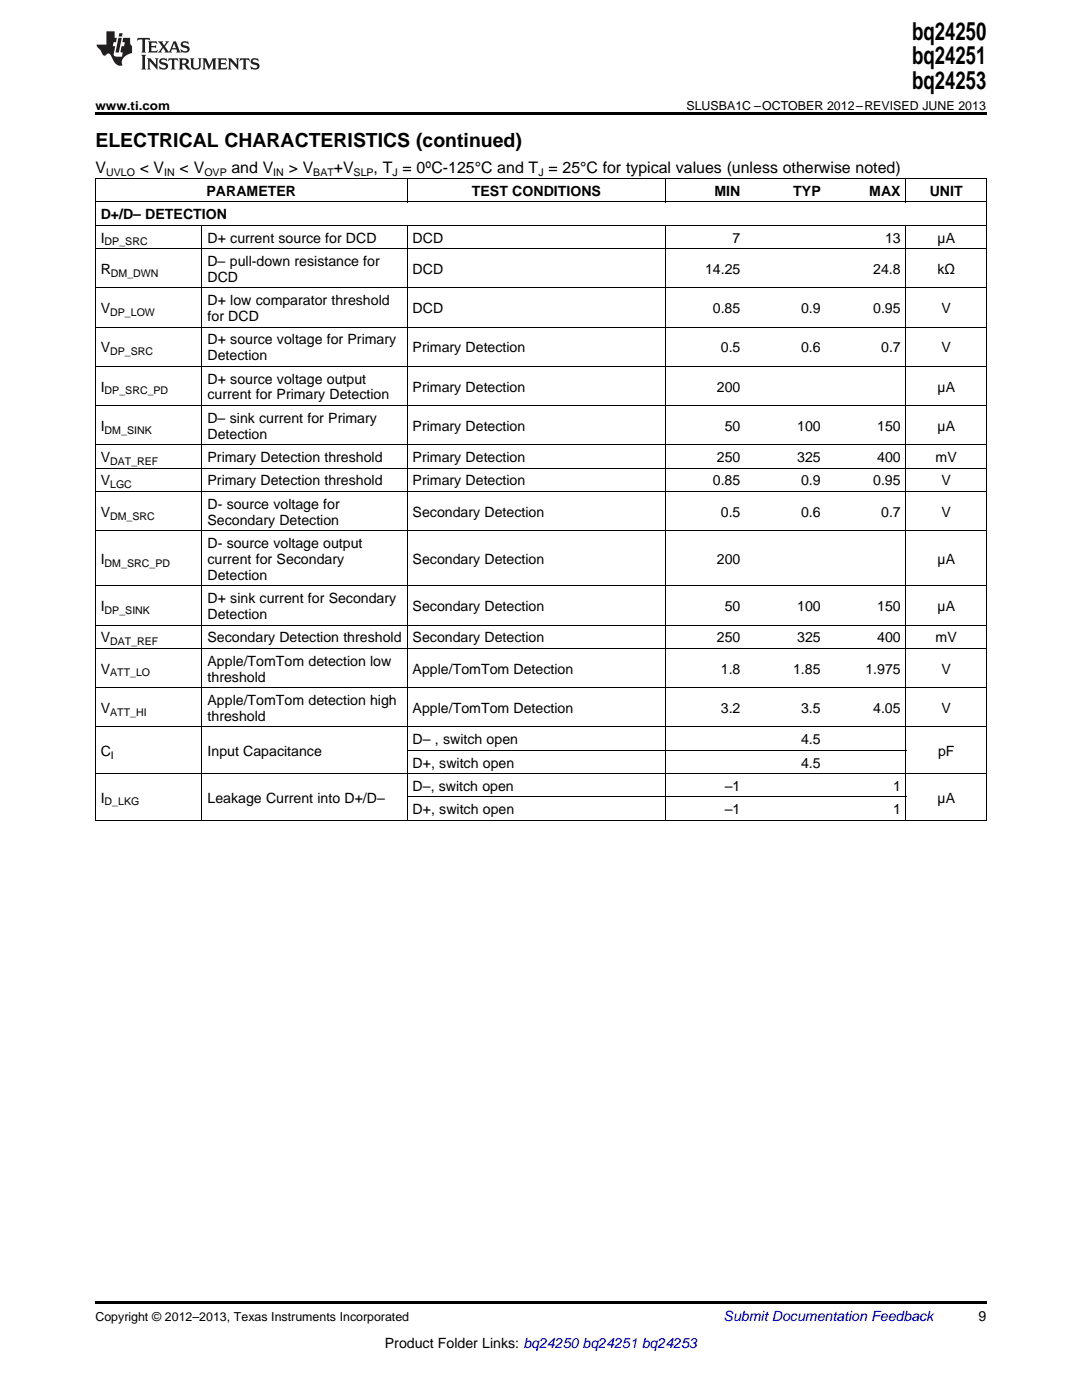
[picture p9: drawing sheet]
<svg xmlns="http://www.w3.org/2000/svg" width="216mm" height="279mm" viewBox="0 0 216 279" stroke-linecap="round" stroke-linejoin="round" font-family="sans-serif">
<defs><g id="words">
<g font-size="4.9">
<text x="182" y="7.9">bq24250</text>
<text x="182" y="12.8">bq24251</text>
<text x="182" y="17.8">bq24253</text>
</g>
<text font-size="3.9" x="19" y="29.3">ELECTRICAL CHARACTERISTICS (continued)</text>
<g font-size="3.2">
<text x="19" y="34.4">V</text>
<text x="27.9" y="34.4">&lt; V</text>
<text x="35.8" y="34.4">&lt; V</text>
<text x="46.2" y="34.4">and V</text>
<text x="57.6" y="34.4">&gt; V</text>
<text x="66.6" y="34.4">+V</text>
<text x="74.6" y="34.4">, T = 0ºC-125°C and T = 25°C for typical values (unless otherwise noted)</text>
</g>
<g font-size="2.8">
<text x="41.2" y="39.1">PARAMETER</text>
<text x="94.2" y="39.1">TEST CONDITIONS</text>
<text x="142.6" y="39.1">MIN</text>
<text x="158.3" y="39.1">TYP</text>
<text x="173.5" y="39.1">MAX</text>
<text x="185.5" y="39.1">UNIT</text>
<text x="20.1" y="43.7">D+/D– DETECTION</text>
<text x="20.1" y="48.4">I</text>
<text x="41.4" y="48.4">D+ current source for DCD</text>
<text x="41.4" y="53.1">D– pull-down resistance for</text>
<text x="82.3" y="48.4">DCD</text>
<text x="146.2" y="48.4">7</text>
<text x="176.6" y="48.4">13</text>
<text x="187.1" y="48.4">µA</text>
<text x="20.1" y="54.6">R</text>
<text x="41.4" y="56.2">DCD</text>
<text x="82.3" y="54.6">DCD</text>
<text x="140.7" y="54.6">14.25</text>
<text x="174.2" y="54.6">24.8</text>
<text x="187" y="54.6">kΩ</text>
<text x="20.1" y="62.5">V</text>
<text x="41.4" y="60.9">D+ low comparator threshold</text>
<text x="41.4" y="64.1">for DCD</text>
<text x="82.3" y="62.5">DCD</text>
<text x="142.2" y="62.5">0.85</text>
<text x="159.8" y="62.5">0.9</text>
<text x="174.2" y="62.5">0.95</text>
<text x="187.9" y="62.5">V</text>
<text x="20.1" y="70.3">V</text>
<text x="41.4" y="68.7">D+ source voltage for Primary</text>
<text x="41.4" y="71.9">Detection</text>
<text x="82.3" y="70.3">Primary Detection</text>
<text x="143.8" y="70.3">0.5</text>
<text x="159.8" y="70.3">0.6</text>
<text x="175.8" y="70.3">0.7</text>
<text x="187.9" y="70.3">V</text>
<text x="41.4" y="76.6">D+ source voltage output</text>
<text x="20.1" y="78.1">I</text>
<text x="41.4" y="79.7">current for Primary Detection</text>
<text x="82.3" y="78.1">Primary Detection</text>
<text x="143.1" y="78.1">200</text>
<text x="187.1" y="78.1">µA</text>
<text x="20.1" y="86">I</text>
<text x="41.4" y="84.4">D– sink current for Primary</text>
<text x="41.4" y="87.6">Detection</text>
<text x="82.3" y="86">Primary Detection</text>
<text x="144.6" y="86">50</text>
<text x="159.1" y="86">100</text>
<text x="175" y="86">150</text>
<text x="187.1" y="86">µA</text>
<text x="20.1" y="92.2">V</text>
<text x="41.4" y="92.2">Primary Detection threshold</text>
<text x="82.3" y="92.2">Primary Detection</text>
<text x="143.1" y="92.2">250</text>
<text x="159.1" y="92.2">325</text>
<text x="175" y="92.2">400</text>
<text x="186.7" y="92.2">mV</text>
<text x="20.1" y="96.9">V</text>
<text x="41.4" y="96.9">Primary Detection threshold</text>
<text x="41.4" y="101.5">D- source voltage for</text>
<text x="82.3" y="96.9">Primary Detection</text>
<text x="142.2" y="96.9">0.85</text>
<text x="159.8" y="96.9">0.9</text>
<text x="174.2" y="96.9">0.95</text>
<text x="187.9" y="96.9">V</text>
<text x="20.1" y="103.1">V</text>
<text x="41.4" y="104.7">Secondary Detection</text>
<text x="82.3" y="103.1">Secondary Detection</text>
<text x="143.8" y="103.1">0.5</text>
<text x="159.8" y="103.1">0.6</text>
<text x="175.8" y="103.1">0.7</text>
<text x="187.9" y="103.1">V</text>
<text x="20.1" y="112.5">I</text>
<text x="41.4" y="109.4">D- source voltage output</text>
<text x="41.4" y="112.5">current for Secondary</text>
<text x="82.3" y="112.5">Secondary Detection</text>
<text x="143.1" y="112.5">200</text>
<text x="187.1" y="112.5">µA</text>
<text x="41.4" y="115.7">Detection</text>
<text x="20.1" y="122">I</text>
<text x="41.4" y="120.4">D+ sink current for Secondary</text>
<text x="41.4" y="123.5">Detection</text>
<text x="82.3" y="122">Secondary Detection</text>
<text x="144.6" y="122">50</text>
<text x="159.1" y="122">100</text>
<text x="175" y="122">150</text>
<text x="187.1" y="122">µA</text>
<text x="20.1" y="128.2">V</text>
<text x="41.4" y="128.2">Secondary Detection threshold</text>
<text x="82.3" y="128.2">Secondary Detection</text>
<text x="143.1" y="128.2">250</text>
<text x="159.1" y="128.2">325</text>
<text x="175" y="128.2">400</text>
<text x="186.7" y="128.2">mV</text>
<text x="20.1" y="134.4">V</text>
<text x="41.4" y="132.9">Apple/TomTom detection low</text>
<text x="41.4" y="136">threshold</text>
<text x="82.3" y="134.4">Apple/TomTom Detection</text>
<text x="143.8" y="134.4">1.8</text>
<text x="158.3" y="134.4">1.85</text>
<text x="172.7" y="134.4">1.975</text>
<text x="187.9" y="134.4">V</text>
<text x="20.1" y="142.3">V</text>
<text x="41.4" y="140.7">Apple/TomTom detection high</text>
<text x="41.4" y="143.9">threshold</text>
<text x="82.3" y="142.3">Apple/TomTom Detection</text>
<text x="143.8" y="142.3">3.2</text>
<text x="159.8" y="142.3">3.5</text>
<text x="174.2" y="142.3">4.05</text>
<text x="187.9" y="142.3">V</text>
<text x="82.3" y="148.5">D– , switch open</text>
<text x="159.8" y="148.5">4.5</text>
<text x="20.1" y="150.8">C</text>
<text x="41.4" y="150.8">Input Capacitance</text>
<text x="82.3" y="153.2">D+, switch open</text>
<text x="159.8" y="153.2">4.5</text>
<text x="187.2" y="150.8">pF</text>
<text x="20.1" y="160.2">I</text>
<text x="41.4" y="160.2">Leakage Current into D+/D–</text>
<text x="82.3" y="157.8">D–, switch open</text>
<text x="144.6" y="157.8">–1</text>
<text x="178.2" y="157.8">1</text>
<text x="187.1" y="160.2">µA</text>
<text x="82.3" y="162.5">D+, switch open</text>
<text x="144.6" y="162.5">–1</text>
<text x="178.2" y="162.5">1</text>
<text x="195.3" y="263.6">9</text>
<text x="76.8" y="269">Product Folder Links: bq24250 bq24251 bq24253</text>
</g>
<text font-size="2.8" fill="#0000c8" x="144.4" y="263.6">Submit Documentation Feedback</text>
<g font-size="2.5">
<text x="19" y="21.9">www.ti.com</text>
<text x="137" y="21.9">SLUSBA1C –OCTOBER 2012–REVISED JUNE 2013</text>
<text x="19" y="263.6">Copyright © 2012–2013, Texas Instruments Incorporated</text>
</g>
<g font-size="2.1">
<text x="21.2" y="35.1">UVLO</text>
<text x="32.8" y="35.1">IN</text>
<text x="40.8" y="35.1">OVP</text>
<text x="54.5" y="35.1">IN</text>
<text x="62.5" y="35.1">BAT</text>
<text x="70.6" y="35.1">SLP</text>
<text x="78.3" y="35.1">J</text>
<text x="107.4" y="35.1">J</text>
<text x="20.9" y="49">DP_SRC</text>
<text x="22.1" y="55.2">DM_DWN</text>
<text x="22" y="63">DP_LOW</text>
<text x="22" y="70.9">DP_SRC</text>
<text x="20.9" y="78.7">DP_SRC_PD</text>
<text x="20.9" y="86.5">DM_SINK</text>
<text x="22" y="92.8">DAT_REF</text>
<text x="22" y="97.4">LGC</text>
<text x="22" y="103.7">DM_SRC</text>
<text x="20.9" y="113.1">DM_SRC_PD</text>
<text x="20.9" y="122.5">DP_SINK</text>
<text x="22" y="128.8">DAT_REF</text>
<text x="22" y="135">ATT_LO</text>
<text x="22" y="142.8">ATT_HI</text>
<text x="22.1" y="151.4">I</text>
<text x="20.9" y="160.7">D_LKG</text>
</g>
</g></defs>
<path d="M19 22.5h177.8v.5h-177.8zM19 259.7h177.8v.5h-177.8z" fill="#000"/>
<g fill="none" stroke="#000" stroke-width=".2">
<path d="M19 35.6h177.8M19.1 35.7v128.1M81.2 35.7v4.7M132.8 35.7v4.7M180.8 35.7v4.7M196.8 35.7v128.1M19 57.4h177.8M19 49.6h177.8M19 45h177.8M19 40.3h177.8M40.3 45v118.8M81.2 45v118.8"/>
<path d="M132.8 45v118.8M180.8 45v118.8M19 73.1h177.8M19 65.3h177.8M19 98.1h177.8M19 93.4h177.8M19 88.8h177.8M19 80.9h177.8M19 116.9h177.8M19 105.9h177.8M19 137.2h177.8M19 129.4h177.8"/>
<path d="M19 124.8h177.8M19 154.4h177.8M19 145.1h177.8M81.3 159h99.5M81.3 149.7h99.5M19 163.7h177.8"/>
</g>
<g fill="#231f20">
<path d="M27.5 7.6l-.1 .5 .4-.2h.6v.1v2.1l-.2 .4h1l-.3-.4v-2.1l.1-.1h.5l.5 .2-.2-.5zM29.5 8.3l.2 .3v1.5l-.2 .4h1.8l.2-.6a1.04 1.04 0 0 1-1.3 .2v-.7h.6l.3 .2v-.6l-.3 .2h-.6v-.6l.8-.1 .4 .3-.2-.5zM31.5 8.3l.9 1.1-.9 1.1h.8l-.2-.2 .5-.7 .4 .7-.2 .2h1.5l-.1-.2 .1-.4h.9l.1 .4-.2 .2h1l-.3-.3-.7-1.9h-.5l-.9 2-.8-1 .9-1h-.8l.1 .3-.3 .5-.4-.6 .2-.2zM34.7 8.6l.4 1h-.7zM36.3 8.4a.63 .63 0 0 0-.2 .7 .63 .63 0 0 0 .6 .4l.6 .2 .1 .2a.75 .75 0 0 1-.7 .4 .75 .75 0 0 1-.6-.5l.1 .7 .1-.1a1.11 1.11 0 0 0 1.5-.6 1.13 1.13 0 0 0-1.2-.8l-.1-.4a1.04 1.04 0 0 1 1.2 .2l-.2-.5-.1 .1-.5-.2zM28.2 10.9l.2 .4v2.2l-.2 .4h1l-.3-.4v-2.2l.3-.4zM29.3 11.6l.3 .4v1.5l-.3 .4h.8l-.2-.4v-1.3l1.5 1.7v-1.9l.2-.4h-.7l.2 .4v.9l-1.1-1.3zM32 11.8a.62 .62 0 0 0-.2 .7 .62 .62 0 0 0 .6 .4l.6 .1 .1 .3a.76 .76 0 0 1-.7 .3 .76 .76 0 0 1-.6-.4l.1 .7 .1-.1a1.11 1.11 0 0 0 1.5-.6 1.13 1.13 0 0 0-1.2-.8l-.1-.4a1.04 1.04 0 0 1 1.2 .2l-.2-.6-.1 .1-.5-.1zM33.7 11.6l-.2 .6a.61 .61 0 0 1 .8-.3v1.6l-.2 .4h.9l-.2-.4v-1.6a.63 .63 0 0 1 .8 .3l-.2-.6zM35.6 11.6l.3 .4v1.5l-.3 .4h1l-.2-.2v-.8l.5 .2a.76 .76 0 0 0 1.2 .7l-1-1a.58 .58 0 0 0 .6-.5 .58 .58 0 0 0-.5-.6zM36.4 11.9h.1a.45 .45 0 0 1 .5 .1 .45 .45 0 0 1 .1 .5l-.7 .2zM37.9 11.6l.2 .2a2.17 2.17 0 0 0 .3 1.9 .99 .99 0 0 0 1.6-.6v-1.1l.2-.4h-.7l.2 .2a1.92 1.92 0 0 1-.2 1.8 .6 .6 0 0 1-.9-.5v-1.1l.2-.4zM40.4 11.6l.2 .4v1.5l-.2 .4h.7l-.2-.4v-1.4l.8 1.8 .8-1.8v1.4l-.2 .4h.9l-.2-.4v-1.5l.2-.4h-.8l-.6 1.5-.6-1.5zM43.4 11.6l.2 .4v1.5l-.2 .4h1.8l.2-.6a1.04 1.04 0 0 1-1.3 .1v-.6h.5l.4 .2v-.6l-.4 .2h-.5v-.7h.8l.3 .3-.1-.6zM45.5 11.6l.2 .4v1.5l-.2 .4h.7l-.2-.4v-1.3l1.5 1.7v-1.9l.2-.4h-.7l.2 .4v.9l-1.1-1.3zM47.9 11.6l-.1 .6a.61 .61 0 0 1 .8-.3v1.6l-.3 .4h1l-.3-.4 .1-1.6a.63 .63 0 0 1 .7 .3l-.1-.6zM50.2 11.8a.62 .62 0 0 0-.2 .7 .62 .62 0 0 0 .6 .4l.6 .1 .2 .3a.76 .76 0 0 1-.8 .3 .76 .76 0 0 1-.6-.4l.1 .7 .2-.1a1.11 1.11 0 0 0 1.5-.6 1.13 1.13 0 0 0-1.3-.8l-.1-.4a1.04 1.04 0 0 1 1.2 .2l-.1-.6-.2 .1-.5-.1z"/>
<path d="M21.2 6.3v2.6h-1.9l.1 .4 .7 .9a.91 .91 0 0 0 1 .8 .56 .56 0 0 1 .5-.3 .56 .56 0 0 1 .5 .3l.4 .8a1.53 1.53 0 0 0 1.9 1.2 1.54 1.54 0 0 1 1-2.1l.9-.3v-1.4a1.52 1.52 0 0 1-.3-1.6h-1.4l-.2 .8h.5l-.2 .8h-.4l-.2 1v.2l.4 .1-.2 .8a1.93 1.93 0 0 1-1.6-.3l.3-1.8h-.5l.2-.8h.4l.2-.8h-.4v-1.3zM23.6 7.6l-.6 2.9h.7l.6-2.9zM23.8 6.6l-.1 .7h.6l.2-.7z"/>
</g>
<use href="#words"/>
</svg>
